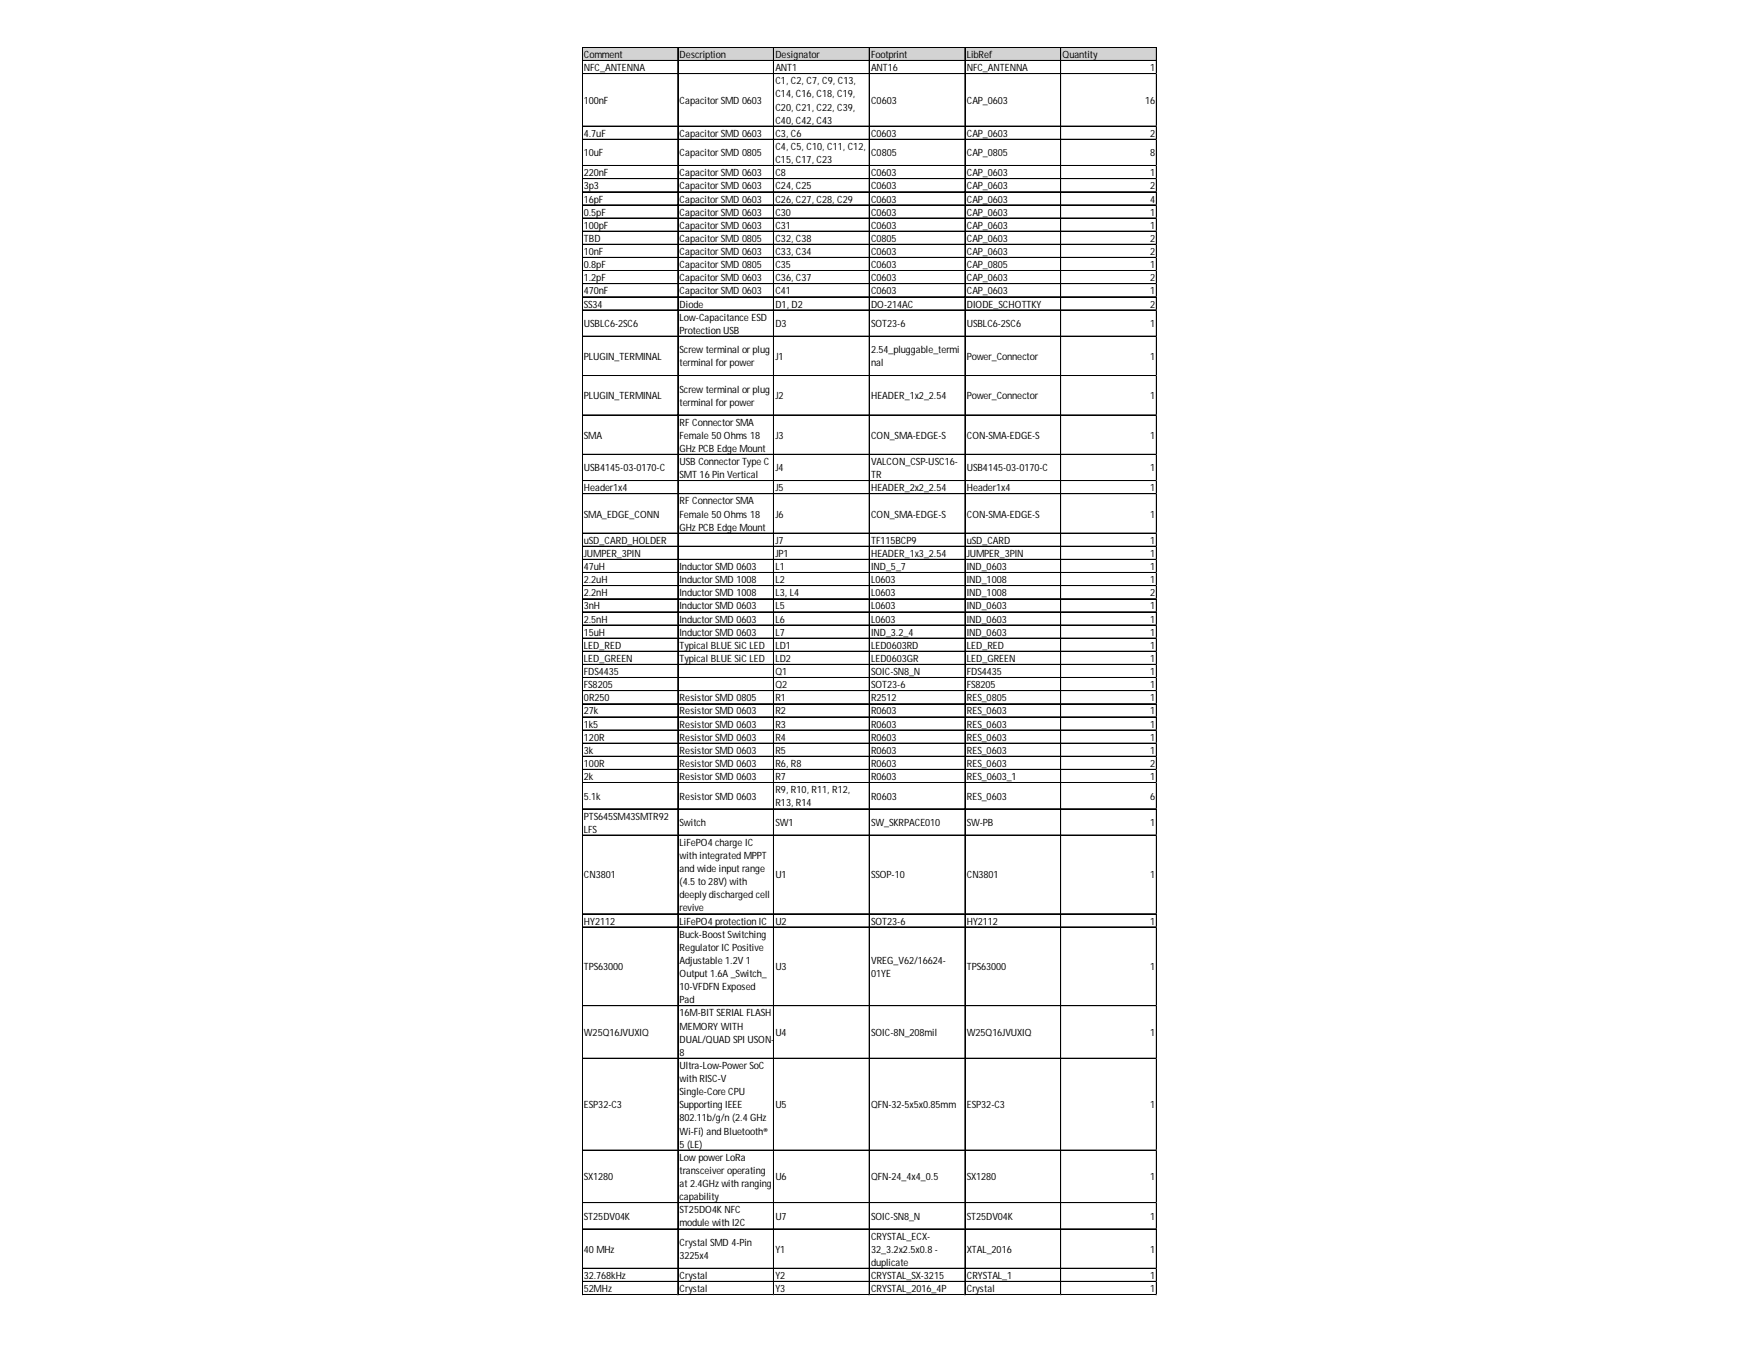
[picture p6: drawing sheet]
<svg xmlns="http://www.w3.org/2000/svg" width="279mm" height="216mm" viewBox="0 0 279 216" stroke-linecap="round" stroke-linejoin="round" font-family="sans-serif">
<defs><g id="words">
<g font-size="1.6">
<text x="93.7" y="9.3">Comment</text>
<text x="93.7" y="11.4">NFC_ANTENNA</text>
<text x="109.1" y="9.3">Description</text>
<text x="124.4" y="9.3">Designator</text>
<text x="124.4" y="11.4">ANT1</text>
<text x="139.8" y="9.3">Footprint</text>
<text x="139.8" y="11.4">ANT16</text>
<text x="155.1" y="9.3">LibRef</text>
<text x="155.1" y="11.4">NFC_ANTENNA</text>
<text x="170.5" y="9.3">Quantity</text>
<text x="184.6" y="11.4">1</text>
<text x="93.7" y="16.7">100nF</text>
<text x="109.1" y="16.7">Capacitor SMD 0603</text>
<text x="124.4" y="13.5">C1, C2, C7, C9, C13,</text>
<text x="124.4" y="15.6">C14, C16, C18, C19,</text>
<text x="124.4" y="17.8">C20, C21, C22, C39,</text>
<text x="139.8" y="16.7">C0603</text>
<text x="155.1" y="16.7">CAP_0603</text>
<text x="183.8" y="16.7">16</text>
<text x="93.7" y="22">4.7uF</text>
<text x="109.1" y="22">Capacitor SMD 0603</text>
<text x="124.4" y="19.9">C40, C42, C43</text>
<text x="124.4" y="22">C3, C6</text>
<text x="139.8" y="22">C0603</text>
<text x="155.1" y="22">CAP_0603</text>
<text x="184.6" y="22">2</text>
<text x="93.7" y="25.1">10uF</text>
<text x="93.7" y="28.3">220nF</text>
<text x="109.1" y="25.1">Capacitor SMD 0805</text>
<text x="109.1" y="28.3">Capacitor SMD 0603</text>
<text x="124.4" y="24.1">C4, C5, C10, C11, C12,</text>
<text x="124.4" y="26.2">C15, C17, C23</text>
<text x="124.4" y="28.3">C8</text>
<text x="139.8" y="25.1">C0805</text>
<text x="139.8" y="28.3">C0603</text>
<text x="155.1" y="25.1">CAP_0805</text>
<text x="155.1" y="28.3">CAP_0603</text>
<text x="184.6" y="25.1">8</text>
<text x="184.6" y="28.3">1</text>
<text x="93.7" y="30.4">3p3</text>
<text x="93.7" y="32.5">16pF</text>
<text x="93.7" y="34.6">0.5pF</text>
<text x="109.1" y="30.4">Capacitor SMD 0603</text>
<text x="109.1" y="32.5">Capacitor SMD 0603</text>
<text x="109.1" y="34.6">Capacitor SMD 0603</text>
<text x="124.4" y="30.4">C24, C25</text>
<text x="124.4" y="32.5">C26, C27, C28, C29</text>
<text x="124.4" y="34.6">C30</text>
<text x="139.8" y="30.4">C0603</text>
<text x="139.8" y="32.5">C0603</text>
<text x="139.8" y="34.6">C0603</text>
<text x="155.1" y="30.4">CAP_0603</text>
<text x="155.1" y="32.5">CAP_0603</text>
<text x="155.1" y="34.6">CAP_0603</text>
<text x="184.6" y="30.4">2</text>
<text x="184.6" y="32.5">4</text>
<text x="184.6" y="34.6">1</text>
<text x="93.7" y="36.7">100pF</text>
<text x="93.7" y="38.8">TBD</text>
<text x="93.7" y="40.9">10nF</text>
<text x="109.1" y="36.7">Capacitor SMD 0603</text>
<text x="109.1" y="38.8">Capacitor SMD 0805</text>
<text x="109.1" y="40.9">Capacitor SMD 0603</text>
<text x="124.4" y="36.7">C31</text>
<text x="124.4" y="38.8">C32, C38</text>
<text x="124.4" y="40.9">C33, C34</text>
<text x="139.8" y="36.7">C0603</text>
<text x="139.8" y="38.8">C0805</text>
<text x="139.8" y="40.9">C0603</text>
<text x="155.1" y="36.7">CAP_0603</text>
<text x="155.1" y="38.8">CAP_0603</text>
<text x="155.1" y="40.9">CAP_0603</text>
<text x="184.6" y="36.7">1</text>
<text x="184.6" y="38.8">2</text>
<text x="184.6" y="40.9">2</text>
<text x="93.7" y="43">0.8pF</text>
<text x="93.7" y="45.1">1.2pF</text>
<text x="93.7" y="47.3">470nF</text>
<text x="109.1" y="43">Capacitor SMD 0805</text>
<text x="109.1" y="45.1">Capacitor SMD 0603</text>
<text x="109.1" y="47.3">Capacitor SMD 0603</text>
<text x="124.4" y="43">C35</text>
<text x="124.4" y="45.1">C36, C37</text>
<text x="124.4" y="47.3">C41</text>
<text x="139.8" y="43">C0603</text>
<text x="139.8" y="45.1">C0603</text>
<text x="139.8" y="47.3">C0603</text>
<text x="155.1" y="43">CAP_0805</text>
<text x="155.1" y="45.1">CAP_0603</text>
<text x="155.1" y="47.3">CAP_0603</text>
<text x="184.6" y="43">1</text>
<text x="184.6" y="45.1">2</text>
<text x="184.6" y="47.3">1</text>
<text x="93.7" y="49.4">SS34</text>
<text x="93.7" y="52.5">USBLC6-2SC6</text>
<text x="109.1" y="49.4">Diode</text>
<text x="109.1" y="51.5">Low-Capacitance ESD</text>
<text x="109.1" y="53.6">Protection USB</text>
<text x="124.4" y="49.4">D1, D2</text>
<text x="124.4" y="52.5">D3</text>
<text x="139.8" y="49.4">DO-214AC</text>
<text x="139.8" y="52.5">SOT23-6</text>
<text x="155.1" y="49.4">DIODE_SCHOTTKY</text>
<text x="155.1" y="52.5">USBLC6-2SC6</text>
<text x="184.6" y="49.4">2</text>
<text x="184.6" y="52.5">1</text>
<text x="93.7" y="57.8">PLUGIN_TERMINAL</text>
<text x="109.1" y="56.7">Screw terminal or plug</text>
<text x="109.1" y="58.8">terminal for power</text>
<text x="124.4" y="57.8">J1</text>
<text x="139.8" y="56.7">2.54_pluggable_termi</text>
<text x="139.8" y="58.8">nal</text>
<text x="155.1" y="57.8">Power_Connector</text>
<text x="184.6" y="57.8">1</text>
<text x="93.7" y="64.1">PLUGIN_TERMINAL</text>
<text x="109.1" y="63">Screw terminal or plug</text>
<text x="109.1" y="65.1">terminal for power</text>
<text x="124.4" y="64.1">J2</text>
<text x="139.8" y="64.1">HEADER_1x2_2.54</text>
<text x="155.1" y="64.1">Power_Connector</text>
<text x="184.6" y="64.1">1</text>
<text x="93.7" y="70.4">SMA</text>
<text x="109.1" y="68.3">RF Connector SMA</text>
<text x="109.1" y="70.4">Female 50Ohms 18</text>
<text x="124.4" y="70.4">J3</text>
<text x="139.8" y="70.4">CON_SMA-EDGE-S</text>
<text x="155.1" y="70.4">CON-SMA-EDGE-S</text>
<text x="184.6" y="70.4">1</text>
<text x="93.7" y="75.7">USB4145-03-0170-C</text>
<text x="109.1" y="72.5">GHz PCB Edge Mount</text>
<text x="109.1" y="74.7">USB Connector Type C</text>
<text x="109.1" y="76.8">SMT 16 Pin Vertical</text>
<text x="124.4" y="75.7">J4</text>
<text x="139.8" y="74.7">VALCON_CSP-USC16-</text>
<text x="139.8" y="76.8">TR</text>
<text x="155.1" y="75.7">USB4145-03-0170-C</text>
<text x="184.6" y="75.7">1</text>
<text x="93.7" y="78.9">Header1x4</text>
<text x="93.7" y="83.1">SMA_EDGE_CONN</text>
<text x="109.1" y="81">RF Connector SMA</text>
<text x="109.1" y="83.1">Female 50Ohms 18</text>
<text x="124.4" y="78.9">J5</text>
<text x="124.4" y="83.1">J6</text>
<text x="139.8" y="78.9">HEADER_2x2_2.54</text>
<text x="139.8" y="83.1">CON_SMA-EDGE-S</text>
<text x="155.1" y="78.9">Header1x4</text>
<text x="155.1" y="83.1">CON-SMA-EDGE-S</text>
<text x="184.6" y="78.9">1</text>
<text x="184.6" y="83.1">1</text>
<text x="93.7" y="87.3">uSD_CARD_HOLDER</text>
<text x="93.7" y="89.4">JUMPER_3PIN</text>
<text x="109.1" y="85.2">GHz PCB Edge Mount</text>
<text x="124.4" y="87.3">J7</text>
<text x="124.4" y="89.4">JP1</text>
<text x="139.8" y="87.3">TF115BCP9</text>
<text x="139.8" y="89.4">HEADER_1x3_2.54</text>
<text x="155.1" y="87.3">uSD_CARD</text>
<text x="155.1" y="89.4">JUMPER_3PIN</text>
<text x="184.6" y="87.3">1</text>
<text x="184.6" y="89.4">1</text>
<text x="93.7" y="91.5">47uH</text>
<text x="93.7" y="93.6">2.2uH</text>
<text x="93.7" y="95.7">2.2nH</text>
<text x="109.1" y="91.5">Inductor SMD 0603</text>
<text x="109.1" y="93.6">Inductor SMD 1008</text>
<text x="109.1" y="95.7">Inductor SMD 1008</text>
<text x="124.4" y="91.5">L1</text>
<text x="124.4" y="93.6">L2</text>
<text x="124.4" y="95.7">L3, L4</text>
<text x="139.8" y="91.5">IND_5_7</text>
<text x="139.8" y="93.6">L0603</text>
<text x="139.8" y="95.7">L0603</text>
<text x="155.1" y="91.5">IND_0603</text>
<text x="155.1" y="93.6">IND_1008</text>
<text x="155.1" y="95.7">IND_1008</text>
<text x="184.6" y="91.5">1</text>
<text x="184.6" y="93.6">1</text>
<text x="184.6" y="95.7">2</text>
<text x="93.7" y="97.8">3nH</text>
<text x="93.7" y="99.9">2.5nH</text>
<text x="109.1" y="97.8">Inductor SMD 0603</text>
<text x="109.1" y="99.9">Inductor SMD 0603</text>
<text x="124.4" y="97.8">L5</text>
<text x="124.4" y="99.9">L6</text>
<text x="139.8" y="97.8">L0603</text>
<text x="139.8" y="99.9">L0603</text>
<text x="155.1" y="97.8">IND_0603</text>
<text x="155.1" y="99.9">IND_0603</text>
<text x="184.6" y="97.8">1</text>
<text x="184.6" y="99.9">1</text>
<text x="93.7" y="102">15uH</text>
<text x="93.7" y="104.2">LED_RED</text>
<text x="93.7" y="106.3">LED_GREEN</text>
<text x="109.1" y="102">Inductor SMD 0603</text>
<text x="109.1" y="104.2">Typical BLUE SiC LED</text>
<text x="109.1" y="106.3">Typical BLUE SiC LED</text>
<text x="124.4" y="102">L7</text>
<text x="124.4" y="104.2">LD1</text>
<text x="124.4" y="106.3">LD2</text>
<text x="139.8" y="102">IND_3.2_4</text>
<text x="139.8" y="104.2">LED0603RD</text>
<text x="139.8" y="106.3">LED0603GR</text>
<text x="155.1" y="102">IND_0603</text>
<text x="155.1" y="104.2">LED_RED</text>
<text x="155.1" y="106.3">LED_GREEN</text>
<text x="184.6" y="102">1</text>
<text x="184.6" y="104.2">1</text>
<text x="184.6" y="106.3">1</text>
<text x="93.7" y="108.4">FDS4435</text>
<text x="93.7" y="110.5">FS8205</text>
<text x="93.7" y="112.6">0R250</text>
<text x="109.1" y="112.6">Resistor SMD 0805</text>
<text x="124.4" y="108.4">Q1</text>
<text x="124.4" y="110.5">Q2</text>
<text x="124.4" y="112.6">R1</text>
<text x="139.8" y="108.4">SOIC-SN8_N</text>
<text x="139.8" y="110.5">SOT23-6</text>
<text x="139.8" y="112.6">R2512</text>
<text x="155.1" y="108.4">FDS4435</text>
<text x="155.1" y="110.5">FS8205</text>
<text x="155.1" y="112.6">RES_0805</text>
<text x="184.6" y="108.4">1</text>
<text x="184.6" y="110.5">1</text>
<text x="184.6" y="112.6">1</text>
<text x="93.7" y="114.7">27k</text>
<text x="93.7" y="116.8">1k5</text>
<text x="93.7" y="118.9">120R</text>
<text x="109.1" y="114.7">Resistor SMD 0603</text>
<text x="109.1" y="116.8">Resistor SMD 0603</text>
<text x="109.1" y="118.9">Resistor SMD 0603</text>
<text x="124.4" y="114.7">R2</text>
<text x="124.4" y="116.8">R3</text>
<text x="124.4" y="118.9">R4</text>
<text x="139.8" y="114.7">R0603</text>
<text x="139.8" y="116.8">R0603</text>
<text x="139.8" y="118.9">R0603</text>
<text x="155.1" y="114.7">RES_0603</text>
<text x="155.1" y="116.8">RES_0603</text>
<text x="155.1" y="118.9">RES_0603</text>
<text x="184.6" y="114.7">1</text>
<text x="184.6" y="116.8">1</text>
<text x="184.6" y="118.9">1</text>
<text x="93.7" y="121">3k</text>
<text x="93.7" y="123.1">100R</text>
<text x="93.7" y="125.2">2k</text>
<text x="109.1" y="121">Resistor SMD 0603</text>
<text x="109.1" y="123.1">Resistor SMD 0603</text>
<text x="109.1" y="125.2">Resistor SMD 0603</text>
<text x="124.4" y="121">R5</text>
<text x="124.4" y="123.1">R6, R8</text>
<text x="124.4" y="125.2">R7</text>
<text x="139.8" y="121">R0603</text>
<text x="139.8" y="123.1">R0603</text>
<text x="139.8" y="125.2">R0603</text>
<text x="155.1" y="121">RES_0603</text>
<text x="155.1" y="123.1">RES_0603</text>
<text x="155.1" y="125.2">RES_0603_1</text>
<text x="184.6" y="121">1</text>
<text x="184.6" y="123.1">2</text>
<text x="184.6" y="125.2">1</text>
<text x="93.7" y="128.3">5.1k</text>
<text x="93.7" y="131.6">PTS645SM43SMTR92</text>
<text x="109.1" y="128.3">Resistor SMD 0603</text>
<text x="124.4" y="127.3">R9, R10, R11, R12,</text>
<text x="124.4" y="129.4">R13, R14</text>
<text x="139.8" y="128.3">R0603</text>
<text x="155.1" y="128.3">RES_0603</text>
<text x="184.6" y="128.3">6</text>
<text x="93.7" y="133.7">LFS</text>
<text x="109.1" y="132.6">Switch</text>
<text x="109.1" y="135.8">LiFePO4 charge IC</text>
<text x="109.1" y="137.9">with integrated MPPT</text>
<text x="124.4" y="132.6">SW1</text>
<text x="139.8" y="132.6">SW_SKRPACE010</text>
<text x="155.1" y="132.6">SW-PB</text>
<text x="184.6" y="132.6">1</text>
<text x="93.7" y="141">CN3801</text>
<text x="109.1" y="140">and wide input range</text>
<text x="109.1" y="142.1">(4.5 to 28V) with</text>
<text x="124.4" y="141">U1</text>
<text x="139.8" y="141">SSOP-10</text>
<text x="155.1" y="141">CN3801</text>
<text x="184.6" y="141">1</text>
<text x="93.7" y="148.4">HY2112</text>
<text x="109.1" y="144.2">deeply discharged cell</text>
<text x="109.1" y="146.3">revive</text>
<text x="109.1" y="148.4">LiFePO4 protection IC</text>
<text x="124.4" y="148.4">U2</text>
<text x="139.8" y="148.4">SOT23-6</text>
<text x="155.1" y="148.4">HY2112</text>
<text x="184.6" y="148.4">1</text>
<text x="93.7" y="155.7">TPS63000</text>
<text x="109.1" y="150.5">Buck-Boost Switching</text>
<text x="109.1" y="152.6">Regulator IC Positive</text>
<text x="109.1" y="154.7">Adjustable 1.2V 1</text>
<text x="124.4" y="155.7">U3</text>
<text x="139.8" y="154.7">VREG_V62/16624-</text>
<text x="155.1" y="155.7">TPS63000</text>
<text x="184.6" y="155.7">1</text>
<text x="109.1" y="156.8">Output 1.6A _Switch_</text>
<text x="109.1" y="158.9">10-VFDFN Exposed</text>
<text x="109.1" y="161.1">Pad</text>
<text x="139.8" y="156.8">01YE</text>
<text x="93.7" y="166.3">W25Q16JVUXIQ</text>
<text x="109.1" y="163.2">16M-BIT SERIAL FLASH</text>
<text x="109.1" y="165.3">MEMORY WITH</text>
<text x="109.1" y="167.4">DUAL/QUAD SPI USON-</text>
<text x="124.4" y="166.3">U4</text>
<text x="139.8" y="166.3">SOIC-8N_208mil</text>
<text x="155.1" y="166.3">W25Q16JVUXIQ</text>
<text x="184.6" y="166.3">1</text>
<text x="109.1" y="169.5">8</text>
<text x="109.1" y="171.6">Ultra­Low­Power SoC</text>
<text x="109.1" y="173.7">with RISC­V</text>
<text x="93.7" y="177.9">ESP32-C3</text>
<text x="109.1" y="175.8">Single­Core CPU</text>
<text x="109.1" y="177.9">Supporting IEEE</text>
<text x="124.4" y="177.9">U5</text>
<text x="139.8" y="177.9">QFN-32-5x5x0.85mm</text>
<text x="155.1" y="177.9">ESP32-C3</text>
<text x="184.6" y="177.9">1</text>
<text x="109.1" y="180">802.11b/g/n (2.4 GHz</text>
<text x="109.1" y="182.1">Wi­Fi) and Bluetooth®</text>
<text x="109.1" y="184.2">5 (LE)</text>
<text x="93.7" y="189.5">SX1280</text>
<text x="109.1" y="186.3">Lowpower LoRa</text>
<text x="109.1" y="188.4">transceiver operating</text>
<text x="109.1" y="190.6">at 2.4GHz with ranging</text>
<text x="124.4" y="189.5">U6</text>
<text x="139.8" y="189.5">QFN-24_4x4_0.5</text>
<text x="155.1" y="189.5">SX1280</text>
<text x="184.6" y="189.5">1</text>
<text x="93.7" y="195.8">ST25DV04K</text>
<text x="109.1" y="192.7">capability</text>
<text x="109.1" y="194.8">ST25DO4K NFC</text>
<text x="109.1" y="196.9">module with I2C</text>
<text x="124.4" y="195.8">U7</text>
<text x="139.8" y="195.8">SOIC-SN8_N</text>
<text x="155.1" y="195.8">ST25DV04K</text>
<text x="184.6" y="195.8">1</text>
<text x="93.7" y="201.1">40MHz</text>
<text x="109.1" y="200">Crystal SMD 4-Pin</text>
<text x="109.1" y="202.1">3225x4</text>
<text x="124.4" y="201.1">Y1</text>
<text x="139.8" y="199">CRYSTAL_ECX-</text>
<text x="139.8" y="201.1">32_3.2x2.5x0.8 -</text>
<text x="139.8" y="203.2">duplicate</text>
<text x="155.1" y="201.1">XTAL_2016</text>
<text x="184.6" y="201.1">1</text>
<text x="93.7" y="205.3">32.768kHz</text>
<text x="93.7" y="207.4">52MHz</text>
<text x="109.1" y="205.3">Crystal</text>
<text x="109.1" y="207.4">Crystal</text>
<text x="124.4" y="205.3">Y2</text>
<text x="124.4" y="207.4">Y3</text>
<text x="139.8" y="205.3">CRYSTAL_SX-3215</text>
<text x="139.8" y="207.4">CRYSTAL_2016_4P</text>
<text x="155.1" y="205.3">CRYSTAL_1</text>
<text x="155.1" y="207.4">Crystal</text>
<text x="184.6" y="205.3">1</text>
<text x="184.6" y="207.4">1</text>
</g>
</g></defs>
<path d="M93.5 7.6h92.2v2.2h-92.2z" fill="#d3d3d3"/>
<g fill="none" stroke="#000" stroke-width=".16">
<path d="M93.4 7.6v200.3M93.5 7.6v200.3M93.5 7.6h92.2M93.5 9.7h92.2M93.5 9.8h92.2M93.5 11.8h92.2M93.5 11.9h92.2M108.8 7.7v200.2M124.1 7.7v200.2M124.2 7.7v200.2M139.5 7.7v200.2M154.8 7.7v200.2"/>
<path d="M154.9 7.7v200.2M170.2 7.7v200.2M170.3 7.7v200.2M185.6 7.7v200.2M93.5 20.2h92.2M93.5 20.3h92.2M93.5 22.3h92.2M93.5 22.4h92.2M93.5 26.6h92.2M93.5 28.7h92.2M93.5 30.8h92.2M93.5 32.9h92.2"/>
<path d="M93.5 35h92.2M93.5 37.1h92.2M93.5 39.2h92.2M93.5 39.3h92.2M93.5 41.3h92.2M93.5 41.4h92.2M93.5 43.4h92.2M93.5 43.5h92.2M93.5 45.5h92.2M93.5 45.6h92.2M93.5 47.6h92.2M93.5 47.7h92.2"/>
<path d="M93.5 49.7h92.2M93.5 49.8h92.2M93.5 54h92.2M93.5 60.3h92.2M93.5 66.6h92.2M93.5 66.7h92.2M93.5 72.9h92.2M93.5 73h92.2M93.5 77.1h92.2M93.5 77.2h92.2M93.5 79.2h92.2M93.5 79.3h92.2"/>
<path d="M93.5 85.6h92.2M93.5 87.7h92.2M93.5 89.8h92.2M93.5 91.9h92.2M93.5 94h92.2M93.5 96.1h92.2M93.5 96.2h92.2M93.5 98.2h92.2M93.5 98.3h92.2M93.5 100.3h92.2M93.5 100.4h92.2M93.5 102.4h92.2"/>
<path d="M93.5 102.5h92.2M93.5 104.5h92.2M93.5 104.6h92.2M93.5 106.6h92.2M93.5 106.7h92.2M93.5 108.7h92.2M93.5 108.8h92.2M93.5 110.9h92.2M93.5 113h92.2M93.5 115.1h92.2M93.5 117.2h92.2M93.5 119.3h92.2"/>
<path d="M93.5 121.4h92.2M93.5 123.5h92.2M93.5 125.6h92.2M93.5 125.7h92.2M93.5 129.8h92.2M93.5 129.9h92.2M93.5 134h92.2M93.5 134.1h92.2M93.5 146.7h92.2M93.5 148.8h92.2M93.5 161.4h92.2M93.5 161.5h92.2"/>
<path d="M93.5 169.9h92.2M93.5 184.6h92.2M93.5 184.7h92.2M93.5 193h92.2M93.5 193.1h92.2M93.5 197.3h92.2M93.5 203.6h92.2M93.5 205.7h92.2M93.5 207.8h92.2"/>
</g>
<path d="M93.4 207.9h.1" fill="none" stroke="#d0d7e5" stroke-width=".16"/>
<path d="M93.4 207.9h.1z" fill="#d0d7e5"/>
<path d="M108.8 207.9h.1" fill="none" stroke="#d0d7e5" stroke-width=".16"/>
<path d="M108.8 207.9h.1z" fill="#d0d7e5"/>
<path d="M124.1 207.9h.1" fill="none" stroke="#d0d7e5" stroke-width=".16"/>
<path d="M124.1 207.9h.1z" fill="#d0d7e5"/>
<path d="M139.5 207.9h.1" fill="none" stroke="#d0d7e5" stroke-width=".16"/>
<path d="M139.5 207.9h.1z" fill="#d0d7e5"/>
<path d="M154.8 207.9h.1" fill="none" stroke="#d0d7e5" stroke-width=".16"/>
<path d="M154.8 207.9h.1z" fill="#d0d7e5"/>
<path d="M170.2 207.9h.1" fill="none" stroke="#d0d7e5" stroke-width=".16"/>
<path d="M170.2 207.9h.1z" fill="#d0d7e5"/>
<path d="M185.6 207.9h.1" fill="none" stroke="#d0d7e5" stroke-width=".16"/>
<path d="M185.6 207.9h.1z" fill="#d0d7e5"/>
<path d="M185.7 11.8h.1" fill="none" stroke="#d0d7e5" stroke-width=".16"/>
<path d="M185.7 11.8v.1z" fill="#d0d7e5"/>
<path d="M185.7 20.2h.1" fill="none" stroke="#d0d7e5" stroke-width=".16"/>
<path d="M185.7 20.2v.1z" fill="#d0d7e5"/>
<path d="M185.7 22.3h.1" fill="none" stroke="#d0d7e5" stroke-width=".16"/>
<path d="M185.7 22.3v.1z" fill="#d0d7e5"/>
<path d="M185.7 26.6h.1" fill="none" stroke="#d0d7e5" stroke-width=".16"/>
<path d="M185.7 26.6v.1z" fill="#d0d7e5"/>
<path d="M185.7 28.7h.1" fill="none" stroke="#d0d7e5" stroke-width=".16"/>
<path d="M185.7 28.7v.1z" fill="#d0d7e5"/>
<path d="M185.7 30.8h.1" fill="none" stroke="#d0d7e5" stroke-width=".16"/>
<path d="M185.7 30.8v.1z" fill="#d0d7e5"/>
<path d="M185.7 32.9h.1" fill="none" stroke="#d0d7e5" stroke-width=".16"/>
<path d="M185.7 32.9v.1z" fill="#d0d7e5"/>
<path d="M185.7 35h.1" fill="none" stroke="#d0d7e5" stroke-width=".16"/>
<path d="M185.7 35v.1z" fill="#d0d7e5"/>
<path d="M185.7 37.1h.1" fill="none" stroke="#d0d7e5" stroke-width=".16"/>
<path d="M185.7 37.1v.1z" fill="#d0d7e5"/>
<path d="M185.7 39.2h.1" fill="none" stroke="#d0d7e5" stroke-width=".16"/>
<path d="M185.7 39.2v.1z" fill="#d0d7e5"/>
<path d="M185.7 41.3h.1" fill="none" stroke="#d0d7e5" stroke-width=".16"/>
<path d="M185.7 41.3v.1z" fill="#d0d7e5"/>
<path d="M185.7 43.4h.1" fill="none" stroke="#d0d7e5" stroke-width=".16"/>
<path d="M185.7 43.4v.1z" fill="#d0d7e5"/>
<path d="M185.7 45.5h.1" fill="none" stroke="#d0d7e5" stroke-width=".16"/>
<path d="M185.7 45.5v.1z" fill="#d0d7e5"/>
<path d="M185.7 47.6h.1" fill="none" stroke="#d0d7e5" stroke-width=".16"/>
<path d="M185.7 47.6v.1z" fill="#d0d7e5"/>
<path d="M185.7 49.7h.1" fill="none" stroke="#d0d7e5" stroke-width=".16"/>
<path d="M185.7 49.7v.1z" fill="#d0d7e5"/>
<path d="M185.7 54h.1" fill="none" stroke="#d0d7e5" stroke-width=".16"/>
<path d="M185.7 54v.1z" fill="#d0d7e5"/>
<path d="M185.7 60.3h.1" fill="none" stroke="#d0d7e5" stroke-width=".16"/>
<path d="M185.7 60.3v.1z" fill="#d0d7e5"/>
<path d="M185.7 66.6h.1" fill="none" stroke="#d0d7e5" stroke-width=".16"/>
<path d="M185.7 66.6v.1z" fill="#d0d7e5"/>
<path d="M185.7 72.9h.1" fill="none" stroke="#d0d7e5" stroke-width=".16"/>
<path d="M185.7 72.9v.1z" fill="#d0d7e5"/>
<path d="M185.7 77.1h.1" fill="none" stroke="#d0d7e5" stroke-width=".16"/>
<path d="M185.7 77.1v.1z" fill="#d0d7e5"/>
<path d="M185.7 79.2h.1" fill="none" stroke="#d0d7e5" stroke-width=".16"/>
<path d="M185.7 79.2v.1z" fill="#d0d7e5"/>
<path d="M185.7 85.6h.1" fill="none" stroke="#d0d7e5" stroke-width=".16"/>
<path d="M185.7 85.6v.1z" fill="#d0d7e5"/>
<path d="M185.7 87.7h.1" fill="none" stroke="#d0d7e5" stroke-width=".16"/>
<path d="M185.7 87.7v.1z" fill="#d0d7e5"/>
<path d="M185.7 89.8h.1" fill="none" stroke="#d0d7e5" stroke-width=".16"/>
<path d="M185.7 89.8v.1z" fill="#d0d7e5"/>
<path d="M185.7 91.9h.1" fill="none" stroke="#d0d7e5" stroke-width=".16"/>
<path d="M185.7 91.9v.1z" fill="#d0d7e5"/>
<path d="M185.7 94h.1" fill="none" stroke="#d0d7e5" stroke-width=".16"/>
<path d="M185.7 94v.1z" fill="#d0d7e5"/>
<path d="M185.7 96.1h.1" fill="none" stroke="#d0d7e5" stroke-width=".16"/>
<path d="M185.7 96.1v.1z" fill="#d0d7e5"/>
<path d="M185.7 98.2h.1" fill="none" stroke="#d0d7e5" stroke-width=".16"/>
<path d="M185.7 98.2v.1z" fill="#d0d7e5"/>
<path d="M185.7 100.3h.1" fill="none" stroke="#d0d7e5" stroke-width=".16"/>
<path d="M185.7 100.3v.1z" fill="#d0d7e5"/>
<path d="M185.7 102.4h.1" fill="none" stroke="#d0d7e5" stroke-width=".16"/>
<path d="M185.7 102.4v.1z" fill="#d0d7e5"/>
<path d="M185.7 104.5h.1" fill="none" stroke="#d0d7e5" stroke-width=".16"/>
<path d="M185.7 104.5v.1z" fill="#d0d7e5"/>
<path d="M185.7 106.6h.1" fill="none" stroke="#d0d7e5" stroke-width=".16"/>
<path d="M185.7 106.6v.1z" fill="#d0d7e5"/>
<path d="M185.7 108.7h.1" fill="none" stroke="#d0d7e5" stroke-width=".16"/>
<path d="M185.7 108.7v.1z" fill="#d0d7e5"/>
<path d="M185.7 110.9h.1" fill="none" stroke="#d0d7e5" stroke-width=".16"/>
<path d="M185.7 110.9v.1z" fill="#d0d7e5"/>
<path d="M185.7 113h.1" fill="none" stroke="#d0d7e5" stroke-width=".16"/>
<path d="M185.7 113v.1z" fill="#d0d7e5"/>
<path d="M185.7 115.1h.1" fill="none" stroke="#d0d7e5" stroke-width=".16"/>
<path d="M185.7 115.1v.1z" fill="#d0d7e5"/>
<path d="M185.7 117.2h.1" fill="none" stroke="#d0d7e5" stroke-width=".16"/>
<path d="M185.7 117.2v.1z" fill="#d0d7e5"/>
<path d="M185.7 119.3h.1" fill="none" stroke="#d0d7e5" stroke-width=".16"/>
<path d="M185.7 119.3v.1z" fill="#d0d7e5"/>
<path d="M185.7 121.4h.1" fill="none" stroke="#d0d7e5" stroke-width=".16"/>
<path d="M185.7 121.4v.1z" fill="#d0d7e5"/>
<path d="M185.7 123.5h.1" fill="none" stroke="#d0d7e5" stroke-width=".16"/>
<path d="M185.7 123.5v.1z" fill="#d0d7e5"/>
<path d="M185.7 125.6h.1" fill="none" stroke="#d0d7e5" stroke-width=".16"/>
<path d="M185.7 125.6v.1z" fill="#d0d7e5"/>
<path d="M185.7 129.8h.1" fill="none" stroke="#d0d7e5" stroke-width=".16"/>
<path d="M185.7 129.8v.1z" fill="#d0d7e5"/>
<path d="M185.7 134h.1" fill="none" stroke="#d0d7e5" stroke-width=".16"/>
<path d="M185.7 134v.1z" fill="#d0d7e5"/>
<path d="M185.7 146.7h.1" fill="none" stroke="#d0d7e5" stroke-width=".16"/>
<path d="M185.7 146.7v.1z" fill="#d0d7e5"/>
<path d="M185.7 148.8h.1" fill="none" stroke="#d0d7e5" stroke-width=".16"/>
<path d="M185.7 148.8v.1z" fill="#d0d7e5"/>
<path d="M185.7 161.4h.1" fill="none" stroke="#d0d7e5" stroke-width=".16"/>
<path d="M185.7 161.4v.1z" fill="#d0d7e5"/>
<path d="M185.7 169.9h.1" fill="none" stroke="#d0d7e5" stroke-width=".16"/>
<path d="M185.7 169.9v.1z" fill="#d0d7e5"/>
<path d="M185.7 184.6h.1" fill="none" stroke="#d0d7e5" stroke-width=".16"/>
<path d="M185.7 184.6v.1z" fill="#d0d7e5"/>
<path d="M185.7 193h.1" fill="none" stroke="#d0d7e5" stroke-width=".16"/>
<path d="M185.7 193v.1z" fill="#d0d7e5"/>
<path d="M185.7 197.3h.1" fill="none" stroke="#d0d7e5" stroke-width=".16"/>
<path d="M185.7 197.3v.1z" fill="#d0d7e5"/>
<path d="M185.7 203.6h.1" fill="none" stroke="#d0d7e5" stroke-width=".16"/>
<path d="M185.7 203.6v.1z" fill="#d0d7e5"/>
<path d="M185.7 205.7h.1" fill="none" stroke="#d0d7e5" stroke-width=".16"/>
<path d="M185.7 205.7v.1z" fill="#d0d7e5"/>
<path d="M185.7 207.8h.1" fill="none" stroke="#d0d7e5" stroke-width=".16"/>
<path d="M185.7 207.8v.1z" fill="#d0d7e5"/>
<use href="#words"/>
</svg>
